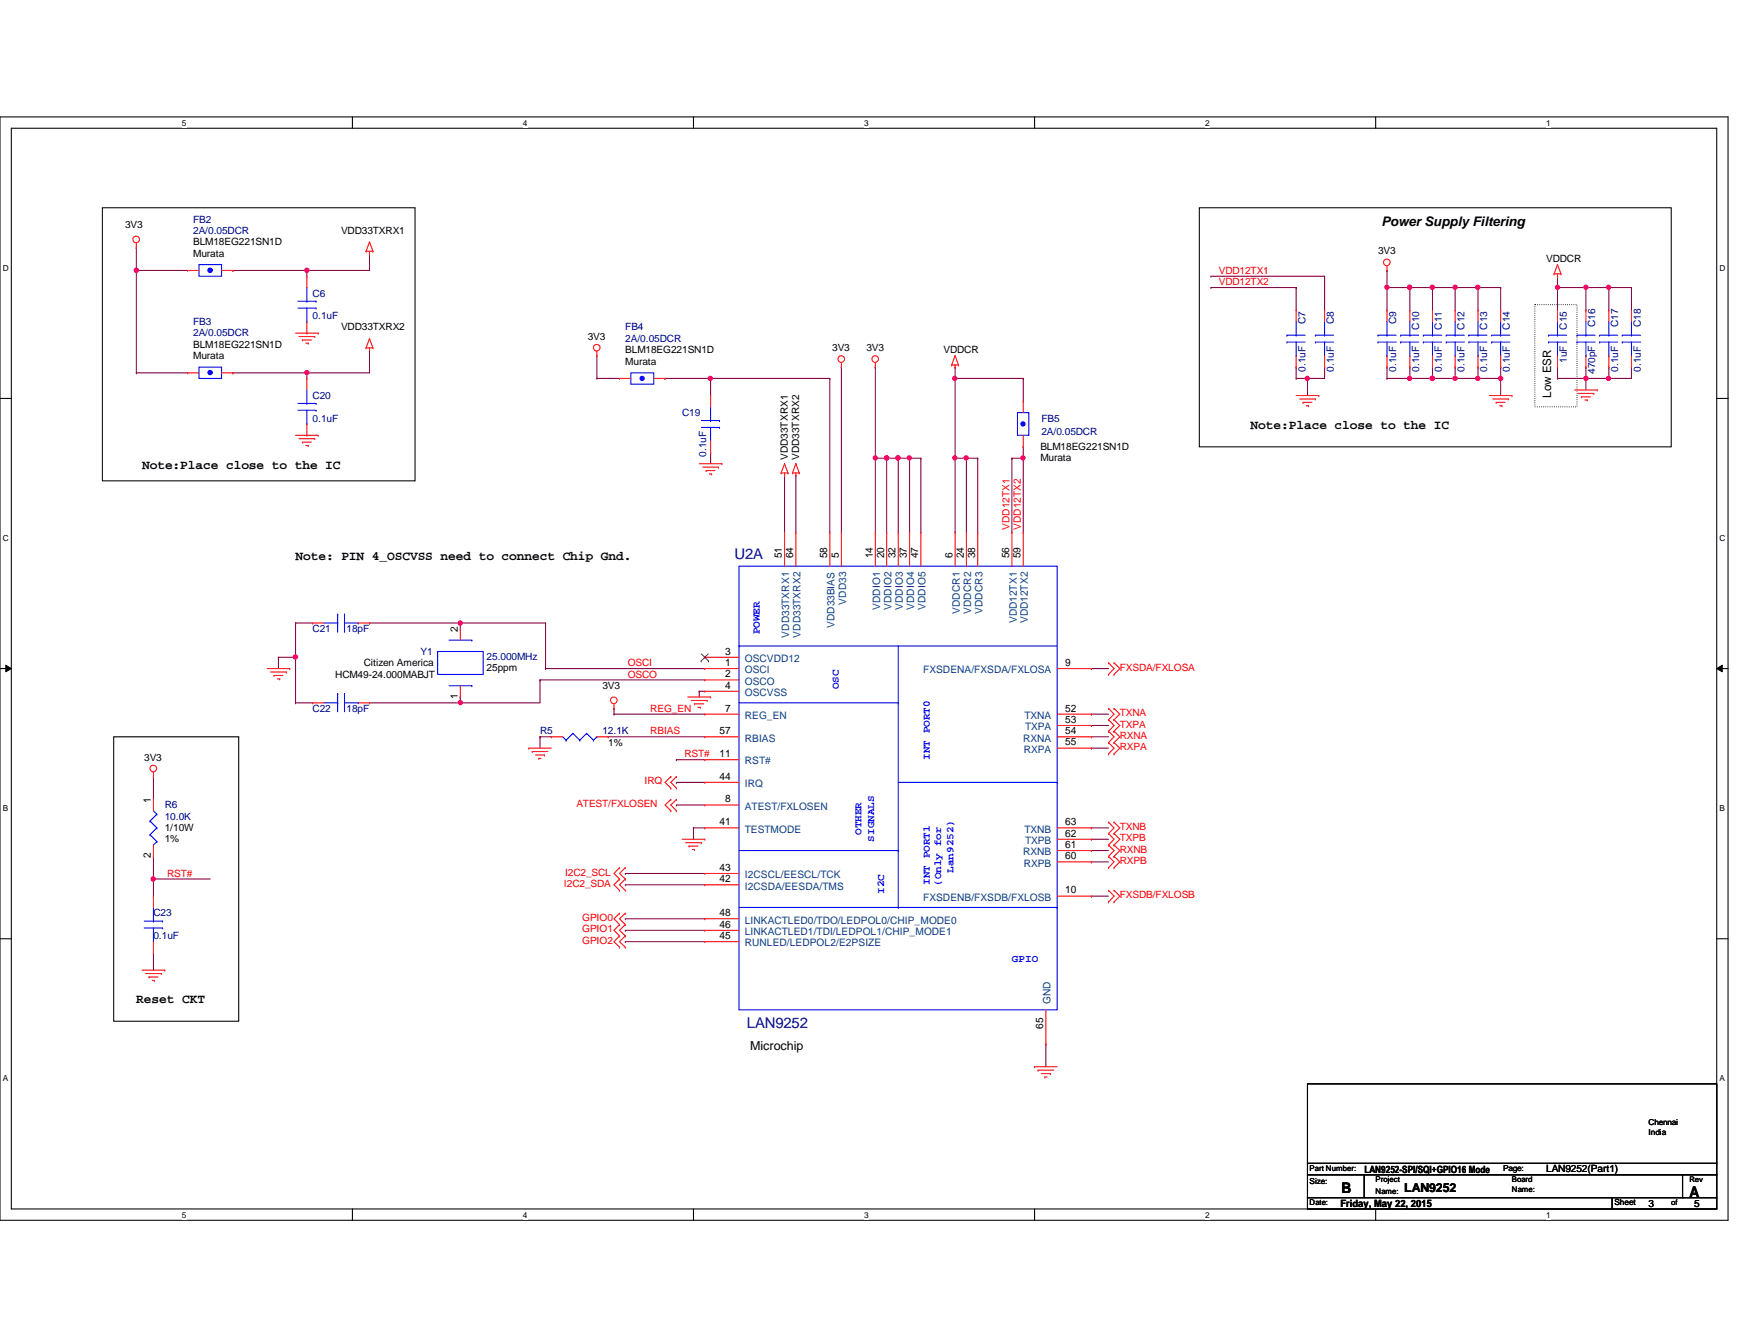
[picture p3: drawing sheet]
<svg xmlns="http://www.w3.org/2000/svg" width="279mm" height="216mm" viewBox="0 0 279 216" stroke-linecap="round" stroke-linejoin="round" font-family="sans-serif">
<defs><g id="words">
<g font-size="2.4" fill="#000080">
<text x="118.2" y="89.9">U2A</text>
<text x="120.1" y="165.3">LAN9252</text>
</g>
<g font-size="2.4">
<text x="215.8" y="191.8">B</text>
<text x="271.7" y="192.4">A</text>
</g>
<g font-size="2.1">
<text x="222.2" y="36.3">Power Supply Filtering</text>
<text x="201.2" y="69">Note:Place close to the IC</text>
<text x="22.9" y="75.4">Note:Place close to the IC</text>
<text x="47.5" y="90">Note: PIN 4_OSCVSS need to connect Chip Gnd.</text>
<text x="21.9" y="161.3">Reset CKT</text>
</g>
<g font-size="2">
<text x="120.7" y="168.7">Microchip</text>
<text x="225.8" y="191.6">LAN9252</text>
</g>
<text font-size="1.9" x="249.5" y="64" transform="rotate(-90 249.5 64)">Low ESR</text>
<text font-size="1.8" fill="#00f" x="122.2" y="102" transform="rotate(-90 122.2 102)">POWER</text>
<g font-size="1.7">
<text x="125.8" y="89.7" transform="rotate(-90 125.8 89.7)">51</text>
<text x="127.6" y="89.7" transform="rotate(-90 127.6 89.7)">64</text>
<text x="133.1" y="89.7" transform="rotate(-90 133.1 89.7)">58</text>
<text x="134.9" y="89.7" transform="rotate(-90 134.9 89.7)">5</text>
<text x="140.4" y="89.7" transform="rotate(-90 140.4 89.7)">14</text>
<text x="142.2" y="89.7" transform="rotate(-90 142.2 89.7)">20</text>
<text x="144.1" y="89.7" transform="rotate(-90 144.1 89.7)">32</text>
<text x="145.9" y="89.7" transform="rotate(-90 145.9 89.7)">37</text>
<text x="147.7" y="89.7" transform="rotate(-90 147.7 89.7)">47</text>
<text x="153.2" y="89.7" transform="rotate(-90 153.2 89.7)">6</text>
<text x="155" y="89.7" transform="rotate(-90 155 89.7)">24</text>
<text x="156.8" y="89.7" transform="rotate(-90 156.8 89.7)">38</text>
<text x="162.3" y="89.7" transform="rotate(-90 162.3 89.7)">56</text>
<text x="164.2" y="89.7" transform="rotate(-90 164.2 89.7)">59</text>
<text x="73.6" y="101.6" transform="rotate(-90 73.6 101.6)">2</text>
<text x="116.7" y="107.1">1</text>
<text x="116.7" y="105.2">3</text>
<text x="171.3" y="107.1">9</text>
<text x="73.6" y="112.4" transform="rotate(-90 73.6 112.4)">1</text>
<text x="116.7" y="108.9">2</text>
<text x="116.7" y="110.7">4</text>
<text x="115.7" y="118">57</text>
<text x="116.7" y="114.4">7</text>
<text x="171.3" y="114.4">52</text>
<text x="171.3" y="116.2">53</text>
<text x="171.3" y="118">54</text>
<text x="171.3" y="119.8">55</text>
<text x="115.7" y="121.7">11</text>
<text x="115.7" y="125.3">44</text>
<text x="24.3" y="129.1" transform="rotate(-90 24.3 129.1)">1</text>
<text x="116.7" y="129">8</text>
<text x="115.7" y="132.7">41</text>
<text x="171.3" y="136.3">61</text>
<text x="171.3" y="134.5">62</text>
<text x="171.3" y="132.7">63</text>
<text x="24.3" y="138" transform="rotate(-90 24.3 138)">2</text>
<text x="115.7" y="140">43</text>
<text x="115.7" y="141.8">42</text>
<text x="171.3" y="143.6">10</text>
<text x="171.3" y="138.1">60</text>
<text x="115.7" y="147.3">48</text>
<text x="115.7" y="149.1">46</text>
<text x="115.7" y="151">45</text>
<text x="167.8" y="165.4" transform="rotate(-90 167.8 165.4)">65</text>
</g>
<g font-size="1.7" fill="#004080">
<text x="134.2" y="101" transform="rotate(-90 134.2 101)">VDD33BIAS</text>
<text x="136.1" y="97.2" transform="rotate(-90 136.1 97.2)">VDD33</text>
<text x="141.6" y="98" transform="rotate(-90 141.6 98)">VDDIO1</text>
<text x="143.4" y="98" transform="rotate(-90 143.4 98)">VDDIO2</text>
<text x="145.2" y="98" transform="rotate(-90 145.2 98)">VDDIO3</text>
<text x="147.1" y="98" transform="rotate(-90 147.1 98)">VDDIO4</text>
<text x="148.9" y="98" transform="rotate(-90 148.9 98)">VDDIO5</text>
<text x="154.4" y="98.7" transform="rotate(-90 154.4 98.7)">VDDCR1</text>
<text x="156.2" y="98.7" transform="rotate(-90 156.2 98.7)">VDDCR2</text>
<text x="158" y="98.7" transform="rotate(-90 158 98.7)">VDDCR3</text>
<text x="163.5" y="100.2" transform="rotate(-90 163.5 100.2)">VDD12TX1</text>
<text x="165.4" y="100.2" transform="rotate(-90 165.4 100.2)">VDD12TX2</text>
<text x="119.8" y="106.4">OSCVDD12</text>
<text x="127" y="102.5" transform="rotate(-90 127 102.5)">VDD33TXRX1</text>
<text x="128.8" y="102.5" transform="rotate(-90 128.8 102.5)">VDD33TXRX2</text>
<text x="119.8" y="108.2">OSCI</text>
<text x="119.8" y="110.1">OSCO</text>
<text x="119.8" y="111.9">OSCVSS</text>
<text x="148.5" y="108.2">FXSDENA/FXSDA/FXLOSA</text>
<text x="119.8" y="119.2">RBIAS</text>
<text x="119.8" y="115.6">REG_EN</text>
<text x="164.6" y="119.2">RXNA</text>
<text x="164.8" y="115.6">TXNA</text>
<text x="164.9" y="117.4">TXPA</text>
<text x="119.8" y="122.9">RST#</text>
<text x="164.7" y="121">RXPA</text>
<text x="119.8" y="130.2">ATEST/FXLOSEN</text>
<text x="119.8" y="126.5">IRQ</text>
<text x="119.8" y="133.9">TESTMODE</text>
<text x="164.6" y="137.5">RXNB</text>
<text x="164.8" y="133.9">TXNB</text>
<text x="164.9" y="135.7">TXPB</text>
<text x="119.8" y="141.2">I2CSCL/EESCL/TCK</text>
<text x="119.8" y="143">I2CSDA/EESDA/TMS</text>
<text x="164.7" y="139.3">RXPB</text>
<text x="119.8" y="148.5">LINKACTLED0/TDO/LEDPOL0/CHIP_MODE0</text>
<text x="148.5" y="144.8">FXSDENB/FXSDB/FXLOSB</text>
<text x="119.8" y="150.3">LINKACTLED1/TDI/LEDPOL1/CHIP_MODE1</text>
<text x="119.8" y="152.1">RUNLED/LEDPOL2/E2PSIZE</text>
<text x="169" y="161.4" transform="rotate(-90 169 161.4)">GND</text>
</g>
<g font-size="1.7" fill="#00f">
<text x="134.9" y="110.8" transform="rotate(-90 134.9 110.8)">OSC</text>
<text x="149.6" y="122.1" transform="rotate(-90 149.6 122.1)">INT PORT0</text>
<text x="138.6" y="134.2" transform="rotate(-90 138.6 134.2)">OTHER</text>
<text x="140.6" y="135.3" transform="rotate(-90 140.6 135.3)">SIGNALS</text>
<text x="142.2" y="143.7" transform="rotate(-90 142.2 143.7)">I2C</text>
<text x="149.6" y="142.2" transform="rotate(-90 149.6 142.2)">INT PORT1</text>
<text x="151.4" y="142.4" transform="rotate(-90 151.4 142.4)">(Only for</text>
<text x="153.4" y="140.3" transform="rotate(-90 153.4 140.3)">Lan9252)</text>
<text x="162.8" y="154.6">GPIO</text>
</g>
<g font-size="1.6" fill="#000080">
<text x="31.1" y="35.8">FB2</text>
<text x="31.1" y="37.6">2A/0.05DCR</text>
<text x="50.3" y="47.7">C6</text>
<text x="31.1" y="52.2">FB3</text>
<text x="50.3" y="51.3">0.1uF</text>
<text x="100.6" y="53.1">FB4</text>
<text x="210" y="52.1" transform="rotate(-90 210 52.1)">C7</text>
<text x="214.5" y="52.1" transform="rotate(-90 214.5 52.1)">C8</text>
<text x="224.6" y="52.1" transform="rotate(-90 224.6 52.1)">C9</text>
<text x="228.3" y="53" transform="rotate(-90 228.3 53)">C10</text>
<text x="231.9" y="53" transform="rotate(-90 231.9 53)">C11</text>
<text x="235.5" y="53" transform="rotate(-90 235.5 53)">C12</text>
<text x="239.2" y="53" transform="rotate(-90 239.2 53)">C13</text>
<text x="242.9" y="53" transform="rotate(-90 242.9 53)">C14</text>
<text x="252" y="53" transform="rotate(-90 252 53)">C15</text>
<text x="256.6" y="52.6" transform="rotate(-90 256.6 52.6)">C16</text>
<text x="260.3" y="52.6" transform="rotate(-90 260.3 52.6)">C17</text>
<text x="263.9" y="52.6" transform="rotate(-90 263.9 52.6)">C18</text>
<text x="31.1" y="54.1">2A/0.05DCR</text>
<text x="100.6" y="55">2A/0.05DCR</text>
<text x="210" y="59.7" transform="rotate(-90 210 59.7)">0.1uF</text>
<text x="214.5" y="59.7" transform="rotate(-90 214.5 59.7)">0.1uF</text>
<text x="224.6" y="59.7" transform="rotate(-90 224.6 59.7)">0.1uF</text>
<text x="228.3" y="59.7" transform="rotate(-90 228.3 59.7)">0.1uF</text>
<text x="231.9" y="59.7" transform="rotate(-90 231.9 59.7)">0.1uF</text>
<text x="235.5" y="59.7" transform="rotate(-90 235.5 59.7)">0.1uF</text>
<text x="239.2" y="59.7" transform="rotate(-90 239.2 59.7)">0.1uF</text>
<text x="242.9" y="59.7" transform="rotate(-90 242.9 59.7)">0.1uF</text>
<text x="252" y="58.3" transform="rotate(-90 252 58.3)">1uF</text>
<text x="260.3" y="59.7" transform="rotate(-90 260.3 59.7)">0.1uF</text>
<text x="263.9" y="59.7" transform="rotate(-90 263.9 59.7)">0.1uF</text>
<text x="50.3" y="64.1">C20</text>
<text x="256.6" y="60.1" transform="rotate(-90 256.6 60.1)">470pF</text>
<text x="50.3" y="67.8">0.1uF</text>
<text x="109.7" y="66.8">C19</text>
<text x="167.5" y="67.8">FB5</text>
<text x="167.5" y="70">2A/0.05DCR</text>
<text x="113.6" y="73.4" transform="rotate(-90 113.6 73.4)">0.1uF</text>
<text x="50.3" y="101.6">C21</text>
<text x="55.8" y="101.6">18pF</text>
<text x="67.6" y="105.3">Y1</text>
<text x="78.3" y="106.2">25.000MHz</text>
<text x="50.3" y="114.4">C22</text>
<text x="55.8" y="114.4">18pF</text>
<text x="86.9" y="118.1">R5</text>
<text x="96.9" y="118.1">12.1K</text>
<text x="26.5" y="130">R6</text>
<text x="26.5" y="131.8">10.0K</text>
<text x="24.7" y="147.3">C23</text>
<text x="24.7" y="151">0.1uF</text>
</g>
<g font-size="1.6">
<text x="20.1" y="36.7">3V3</text>
<text x="31.1" y="39.4">BLM18EG221SN1D</text>
<text x="31.1" y="41.3">Murata</text>
<text x="54.9" y="37.6">VDD33TXRX1</text>
<text x="221.7" y="40.9">3V3</text>
<text x="248.7" y="42.2">VDDCR</text>
<text x="54.9" y="53.1">VDD33TXRX2</text>
<text x="31.1" y="55.9">BLM18EG221SN1D</text>
<text x="31.1" y="57.7">Murata</text>
<text x="94.5" y="54.6">3V3</text>
<text x="100.6" y="56.8">BLM18EG221SN1D</text>
<text x="100.6" y="58.6">Murata</text>
<text x="133.9" y="56.4">3V3</text>
<text x="139.4" y="56.4">3V3</text>
<text x="151.8" y="56.8">VDDCR</text>
<text x="126.7" y="74" transform="rotate(-90 126.7 74)">VDD33TXRX1</text>
<text x="128.6" y="74" transform="rotate(-90 128.6 74)">VDD33TXRX2</text>
<text x="167.3" y="72.3">BLM18EG221SN1D</text>
<text x="167.3" y="74.2">Murata</text>
<text x="58.5" y="107.1">Citizen America</text>
<text x="78.3" y="107.8">25ppm</text>
<text x="53.9" y="108.9">HCM49-24.000MABJT</text>
<text x="96.9" y="110.7">3V3</text>
<text x="97.8" y="119.9">1%</text>
<text x="23.2" y="122.3">3V3</text>
<text x="26.5" y="133.6">1/10W</text>
<text x="26.5" y="135.4">1%</text>
<text x="219.5" y="188.5">LAN9252-SPI/SQI+GPIO16 Mode</text>
<text x="248.7" y="188.5">LAN9252(Part1)</text>
<text x="215.6" y="194.1">Friday, May 22, 2015</text>
<text x="265.2" y="194">3</text>
<text x="272.5" y="194">5</text>
</g>
<g font-size="1.6" fill="#f00">
<text x="196" y="45.8">VDD12TX2</text>
<text x="196" y="44">VDD12TX1</text>
<text x="162.4" y="85.2" transform="rotate(-90 162.4 85.2)">VDD12TX1</text>
<text x="164.2" y="85.2" transform="rotate(-90 164.2 85.2)">VDD12TX2</text>
<text x="101" y="107.1">OSCI</text>
<text x="180.1" y="107.8">FXSDA/FXLOSA</text>
<text x="101" y="108.9">OSCO</text>
<text x="104.6" y="114.4">REG_EN</text>
<text x="104.6" y="118.1">RBIAS</text>
<text x="180.1" y="118.8">RXNA</text>
<text x="180.1" y="115.1">TXNA</text>
<text x="180.1" y="117">TXPA</text>
<text x="110.1" y="121.8">RST#</text>
<text x="180.1" y="120.6">RXPA</text>
<text x="92.7" y="129.8">ATEST/FXLOSEN</text>
<text x="103.7" y="126.1">IRQ</text>
<text x="180.1" y="133.4">TXNB</text>
<text x="180.1" y="135.3">TXPB</text>
<text x="180.1" y="137.1">RXNB</text>
<text x="26.9" y="140.9">RST#</text>
<text x="90.7" y="142.6">I2C2_SDA</text>
<text x="90.9" y="140.8">I2C2_SCL</text>
<text x="180.1" y="138.9">RXPB</text>
<text x="93.6" y="148">GPIO0</text>
<text x="93.6" y="149.9">GPIO1</text>
<text x="180.1" y="144.4">FXSDB/FXLOSB</text>
<text x="93.6" y="151.7">GPIO2</text>
</g>
<text font-size="1.4" x="259.7" y="193.8">Sheet</text>
<g font-size="1.3">
<text x="29.3" y="20.2">5</text>
<text x="84.1" y="20.2">4</text>
<text x="139" y="20.2">3</text>
<text x="193.8" y="20.2">2</text>
<text x="248.7" y="20.2">1</text>
<text x=".5" y="43.5">D</text>
<text x="276.6" y="43.5">D</text>
<text x=".5" y="87">C</text>
<text x="276.6" y="87">C</text>
<text x=".5" y="130.4">B</text>
<text x="276.6" y="130.4">B</text>
<text x=".5" y="173.8">A</text>
<text x="276.6" y="173.8">A</text>
<text x="265.2" y="180.9">Chennai</text>
<text x="265.2" y="182.5">India</text>
<text x="210.7" y="190.4">Size:</text>
<text x="210.7" y="188.2">Part Number:</text>
<text x="221.3" y="190">Project</text>
<text x="221.3" y="191.9">Name:</text>
<text x="241.8" y="188.2">Page:</text>
<text x="243.2" y="191.7">Name:</text>
<text x="243.2" y="190">Board</text>
<text x="29.3" y="195.7">5</text>
<text x="84.1" y="195.7">4</text>
<text x="139" y="195.7">3</text>
<text x="193.8" y="195.7">2</text>
<text x="210.7" y="193.7">Date:</text>
<text x="248.7" y="195.7">1</text>
</g>
<g font-size="1.2">
<text x="271.7" y="190">Rev</text>
<text x="268.8" y="193.7">of</text>
</g>
</g></defs>
<path d="M0 18.8h278v177.4h-278zM1.8 20.6h274.3v173.8h-274.3z" fill="none" stroke="#000" stroke-width=".17"/>
<g fill="#fff">
<path d="M29.3 19h.7v1.5h-.7z"/>
<path d="M29.3 194.6h.7v1.4h-.7z"/>
</g>
<path d="M56.7 18.8v1.8M56.7 194.4v1.8" fill="none" stroke="#000" stroke-width=".17"/>
<g fill="#fff">
<path d="M84.1 19h.7v1.5h-.7z"/>
<path d="M84.1 194.6h.7v1.4h-.7z"/>
</g>
<path d="M111.5 18.8v1.8M111.5 194.4v1.8" fill="none" stroke="#000" stroke-width=".17"/>
<g fill="#fff">
<path d="M139 19h.7v1.5h-.7z"/>
<path d="M139 194.6h.7v1.4h-.7z"/>
</g>
<path d="M166.4 18.8v1.8M166.4 194.4v1.8" fill="none" stroke="#000" stroke-width=".17"/>
<g fill="#fff">
<path d="M193.8 19h.8v1.5h-.8z"/>
<path d="M193.8 194.6h.8v1.4h-.8z"/>
</g>
<path d="M221.3 18.8v1.8M221.3 194.4v1.8" fill="none" stroke="#000" stroke-width=".17"/>
<g fill="#fff">
<path d="M248.7 19h.7v1.5h-.7z"/>
<path d="M248.7 194.6h.7v1.4h-.7z"/>
<path d="M.5 42.3h.9v1.5h-.9z"/>
<path d="M276.6 42.3h.9v1.5h-.9z"/>
<path d="M.5 85.8h.9v1.4h-.9z"/>
<path d="M276.6 85.8h.9v1.4h-.9z"/>
</g>
<path d="M0 64.1h1.8M276.1 64.1h1.9" fill="none" stroke="#000" stroke-width=".17"/>
<g fill="#fff">
<path d="M.5 129.2h.8v1.5h-.8z"/>
<path d="M276.6 129.2h.9v1.5h-.9z"/>
</g>
<path d="M0 107.5h1.8M276.1 107.5h1.9" fill="none" stroke="#000" stroke-width=".17"/>
<path d="M.9 106.9l.9 .6-.9 .5zM276.1 107.5l.9-.6v1.1z" fill="#000"/>
<path d="M.9 106.9l.9 .6-.9 .5zM276.1 107.5l.9-.6v1.1z" fill="none" stroke="#000" stroke-width=".16"/>
<g fill="#fff">
<path d="M.5 172.6h.8v1.5h-.8z"/>
<path d="M276.6 172.6h.9v1.5h-.9z"/>
</g>
<path d="M16.5 33.4h50.3v43.9h-50.3zM192.9 33.4h75.9v38.4h-75.9zM18.3 118.4h20.1v45.8h-20.1zM0 150.9h1.8M276.1 150.9h1.9" fill="none" stroke="#000" stroke-width=".17"/>
<path d="M246.9 49h6.8v16.4h-6.8z" fill="none" stroke="#000" stroke-width=".17" stroke-dasharray="0 .3"/>
<path d="M47.5 100.2h.1M47.5 113h.1M47.5 100.2h2.8M47.5 113h2.8M59.4 100.2h.1M59.4 113h.1M59.4 100.2h28.4M59.4 113h14.6M74 100.2h.1" fill="none" stroke="#800040" stroke-width=".17"/>
<circle cx="74" cy="100.2" r=".34" fill="#f0f"/>
<circle cx="74" cy="100.2" r=".34" fill="none" stroke="#f0f" stroke-width=".17"/>
<path d="M226.8 46.2h.1M226.8 46.2v3.7M86.9 109.3h.1M86.9 109.3v3.7M87.8 100.2h.1M87.8 100.2v7.3" fill="none" stroke="#800040" stroke-width=".17"/>
<circle cx="226.7" cy="46.2" r=".34" fill="#f0f"/>
<circle cx="226.7" cy="46.2" r=".34" fill="none" stroke="#f0f" stroke-width=".17"/>
<path d="M226.8 59h.1M226.8 59v1.8M250.5 60.8h.1M250.5 60.8h4.6" fill="none" stroke="#800040" stroke-width=".17"/>
<circle cx="255.1" cy="60.8" r=".34" fill="#f0f"/>
<circle cx="255.1" cy="60.8" r=".34" fill="none" stroke="#f0f" stroke-width=".17"/>
<path d="M255.1 59h.1M255.1 59v1.8M258.8 59h.1M258.8 46.2h.1M258.8 46.2v3.7M258.8 59v1.8" fill="none" stroke="#800040" stroke-width=".17"/>
<circle cx="258.7" cy="46.2" r=".34" fill="#f0f"/>
<circle cx="258.7" cy="46.2" r=".34" fill="none" stroke="#f0f" stroke-width=".17"/>
<path d="M250.5 59h.1M250.5 46.2h.1M250.5 46.2v3.7M250.5 59v1.8M255.1 46.2h.1M255.1 46.2v3.7M241.4 60.8h.1M241.4 60.8v2.8M255.1 60.8h.1M255.1 60.8h3.7M255.1 60.8v1.9" fill="none" stroke="#800040" stroke-width=".17"/>
<circle cx="255.1" cy="46.2" r=".34" fill="#f0f"/>
<circle cx="255.1" cy="46.2" r=".34" fill="none" stroke="#f0f" stroke-width=".17"/>
<path d="M230.4 46.2h.1M230.4 59h.1M230.4 46.2v3.7M230.4 59v1.8" fill="none" stroke="#800040" stroke-width=".17"/>
<circle cx="230.4" cy="60.8" r=".36" fill="#f0f"/>
<circle cx="230.4" cy="60.8" r=".36" fill="none" stroke="#f0f" stroke-width=".17"/>
<path d="M223.1 46.2h.1M223.1 46.2v3.7" fill="none" stroke="#800040" stroke-width=".17"/>
<circle cx="223.1" cy="46.2" r=".34" fill="#f0f"/>
<circle cx="223.1" cy="46.2" r=".34" fill="none" stroke="#f0f" stroke-width=".17"/>
<path d="M234.1 46.2h.1M234.1 46.2v3.7" fill="none" stroke="#800040" stroke-width=".17"/>
<circle cx="234.1" cy="46.2" r=".34" fill="#f0f"/>
<circle cx="234.1" cy="46.2" r=".34" fill="none" stroke="#f0f" stroke-width=".17"/>
<path d="M223.1 59h.1M223.1 59v1.8M234.1 59h.1M234.1 59v1.8h-3.7M230.4 60.8h.1" fill="none" stroke="#800040" stroke-width=".17"/>
<circle cx="230.4" cy="60.8" r=".36" fill="#f0f"/>
<circle cx="230.4" cy="60.8" r=".36" fill="none" stroke="#f0f" stroke-width=".17"/>
<path d="M237.7 59h.1M237.7 59v1.8h-3.6M234.1 60.8h.1" fill="none" stroke="#800040" stroke-width=".17"/>
<circle cx="234.1" cy="60.8" r=".34" fill="#f0f"/>
<circle cx="234.1" cy="60.8" r=".34" fill="none" stroke="#f0f" stroke-width=".17"/>
<g fill="none" stroke="#800040" stroke-width=".17">
<path d="M135.3 59h.1M135.3 59v26.6M262.4 59h.1M262.4 46.2h.1M262.4 46.2v3.7M262.4 59v1.8M126.2 76.4h.1M126.2 76.4v9.2M140.8 73.7h.1M140.8 73.7v11.9M223.1 60.8h.1M223.1 60.8h3.7"/>
<path d="M97.8 118.4h.1M97.8 118.4h15.6M98.8 114.8h.1M98.8 114.8h14.6M112.5 111.1h.1M112.5 111.1h.9M112.5 111.1v1M175.6 107.5h.1M175.6 118.4h.1M175.6 114.8h.1M175.6 116.6h.1M175.6 107.5h2.7"/>
<path d="M175.6 114.8h2.7M175.6 118.4h2.7M175.6 116.6h2.7M108.8 122.1h.1M108.8 125.8h.1M108.8 129.4h.1M108.8 122.1h4.6M108.8 125.8h4.6M108.8 129.4h4.6M111.5 133.1h.1M111.5 133.1h1.9M175.6 120.3h.1"/>
<path d="M175.6 120.3h2.7"/>
</g>
<circle cx="140.8" cy="73.6" r=".34" fill="#f0f"/>
<circle cx="140.8" cy="73.6" r=".34" fill="none" stroke="#f0f" stroke-width=".17"/>
<path d="M140.8 73.7h.1M140.8 73.7h1.8M144.5 73.7h.1M144.5 73.7v11.9M146.3 73.7h.1M146.3 73.7v11.9" fill="none" stroke="#800040" stroke-width=".17"/>
<circle cx="144.4" cy="73.6" r=".34" fill="#f0f"/>
<circle cx="144.4" cy="73.6" r=".34" fill="none" stroke="#f0f" stroke-width=".17"/>
<path d="M144.5 73.7h.1M144.5 73.7h1.8" fill="none" stroke="#800040" stroke-width=".17"/>
<circle cx="146.3" cy="73.6" r=".34" fill="#f0f"/>
<circle cx="146.3" cy="73.6" r=".34" fill="none" stroke="#f0f" stroke-width=".17"/>
<circle cx="144.4" cy="73.6" r=".34" fill="#f0f"/>
<circle cx="144.4" cy="73.6" r=".34" fill="none" stroke="#f0f" stroke-width=".17"/>
<path d="M142.6 73.7h.1M142.6 73.7v11.9" fill="none" stroke="#800040" stroke-width=".17"/>
<circle cx="142.6" cy="73.6" r=".34" fill="#f0f"/>
<circle cx="142.6" cy="73.6" r=".34" fill="none" stroke="#f0f" stroke-width=".17"/>
<path d="M142.6 73.7h.1M142.6 73.7h1.9" fill="none" stroke="#800040" stroke-width=".17"/>
<circle cx="142.6" cy="73.6" r=".34" fill="#f0f"/>
<circle cx="142.6" cy="73.6" r=".34" fill="none" stroke="#f0f" stroke-width=".17"/>
<path d="M153.6 73.7h.1M153.6 73.7v11.9" fill="none" stroke="#800040" stroke-width=".17"/>
<circle cx="153.6" cy="73.6" r=".34" fill="#f0f"/>
<circle cx="153.6" cy="73.6" r=".34" fill="none" stroke="#f0f" stroke-width=".17"/>
<path d="M153.6 60.8h.1M153.6 60.8v12.9M155.4 73.7h.1M155.4 73.7h1.9M157.3 73.7h.1M157.3 73.7v11.9" fill="none" stroke="#800040" stroke-width=".17"/>
<circle cx="153.6" cy="60.8" r=".34" fill="#f0f"/>
<circle cx="153.6" cy="60.8" r=".34" fill="none" stroke="#f0f" stroke-width=".17"/>
<path d="M155.4 73.7h.1M155.4 73.7v11.9" fill="none" stroke="#800040" stroke-width=".17"/>
<circle cx="155.4" cy="73.6" r=".34" fill="#f0f"/>
<circle cx="155.4" cy="73.6" r=".34" fill="none" stroke="#f0f" stroke-width=".17"/>
<path d="M146.3 73.7h.1M146.3 73.7h1.8M148.1 73.7h.1M148.1 73.7v11.9M153.6 73.7h.1M153.6 73.7h1.8M162.8 73.7h.1M162.8 73.7v11.9M164.6 73.7h.1M164.6 73.7v11.9" fill="none" stroke="#800040" stroke-width=".17"/>
<circle cx="164.5" cy="73.6" r=".34" fill="#f0f"/>
<circle cx="164.5" cy="73.6" r=".34" fill="none" stroke="#f0f" stroke-width=".17"/>
<g fill="none" stroke="#800040" stroke-width=".17">
<path d="M114.3 60.8h.1M114.3 60.8h19.2M128 76.4h.1M128 76.4v9.2M175.6 133.1h.1M175.6 134.9h.1M175.6 136.7h.1M175.6 138.6h.1M175.6 133.1h2.7M175.6 134.9h2.7M175.6 136.7h2.7M175.6 138.6h2.7"/>
<path d="M175.6 144.1h.1M175.6 144.1h2.7"/>
</g>
<circle cx="114.3" cy="60.8" r=".34" fill="#f0f"/>
<circle cx="114.3" cy="60.8" r=".34" fill="none" stroke="#f0f" stroke-width=".17"/>
<g fill="none" stroke="#800040" stroke-width=".17">
<path d="M140.8 59h.1M140.8 59v14.7M133.5 60.8h.1M133.5 60.8v24.8M162.8 73.7h.1M162.8 73.7h1.8M74 100.2h.1M74 112.1h.1M74 113h.1M74 100.2v.9M74 112.1v.9M74 113h12.9"/>
<path d="M100.6 147.7h.1M100.6 149.6h.1M100.6 151.4h.1M100.6 140.4h.1M100.6 142.2h.1M100.6 147.7h12.8M100.6 149.6h12.8M100.6 151.4h12.8M100.6 140.4h12.8M100.6 142.2h12.8M168.2 167.9h.1M168.2 167.9v3.6"/>
</g>
<circle cx="74" cy="112.9" r=".34" fill="#f0f"/>
<circle cx="74" cy="112.9" r=".34" fill="none" stroke="#f0f" stroke-width=".17"/>
<path d="M49.4 43.5h.1M49.4 43.5h10" fill="none" stroke="#800040" stroke-width=".17"/>
<circle cx="49.3" cy="43.4" r=".35" fill="#f0f"/>
<circle cx="49.3" cy="43.4" r=".35" fill="none" stroke="#f0f" stroke-width=".17"/>
<path d="M49.4 43.5h.1M49.4 59.9h.1M49.4 43.5v.9M49.4 59.9v.9M49.4 59.9h10" fill="none" stroke="#800040" stroke-width=".17"/>
<circle cx="49.4" cy="59.9" r=".34" fill="#f0f"/>
<circle cx="49.4" cy="59.9" r=".34" fill="none" stroke="#f0f" stroke-width=".17"/>
<path d="M21.9 43.5h.1M21.9 59.9h.1M21.9 43.5h8.3M21.9 59.9h8.3M21.9 43.5v16.4" fill="none" stroke="#800040" stroke-width=".17"/>
<circle cx="21.9" cy="43.4" r=".35" fill="#f0f"/>
<circle cx="21.9" cy="43.4" r=".35" fill="none" stroke="#f0f" stroke-width=".17"/>
<g fill="none" stroke="#800040" stroke-width=".17">
<path d="M21.9 39.8h.1M21.9 39.8v3.7M37.5 43.5h.1M37.5 59.9h.1M37.5 43.5h11.9M37.5 59.9h11.9M59.4 40.7h.1M59.4 56.3h.1M59.4 40.7v2.8M59.4 56.3v3.6M153.6 59h.1M153.6 59v1.8"/>
<path d="M194.8 46.2h.1M194.8 44.4h.1M194.8 46.2h13.7M194.8 44.4h18.3M208.5 59h.1M208.5 59v1.8M153.6 60.8h.1M153.6 60.8h11M210.3 60.8h.1M210.3 60.8v2.8M47.5 105.7h.1M47.5 105.7v7.3"/>
</g>
<circle cx="47.5" cy="105.6" r=".36" fill="#f0f"/>
<circle cx="47.5" cy="105.6" r=".36" fill="none" stroke="#f0f" stroke-width=".17"/>
<g fill="none" stroke="#800040" stroke-width=".17">
<path d="M96 57.2h.1M96 57.2v3.6M96 60.8h.1M96 60.8h3.7M107 60.8h.1M107 60.8h7.3M114.3 72.7h.1M114.3 60.8h.1M114.3 60.8v2.8M114.3 72.7v1.8M208.5 60.8h.1M208.5 60.8h1.8"/>
<path d="M86.9 109.3h.1M86.9 109.3h26.5M87.8 107.5h.1M87.8 107.5h25.6"/>
</g>
<circle cx="210.3" cy="60.8" r=".34" fill="#f0f"/>
<circle cx="210.3" cy="60.8" r=".34" fill="none" stroke="#f0f" stroke-width=".17"/>
<g fill="none" stroke="#800040" stroke-width=".17">
<path d="M208.5 46.2h.1M208.5 46.2v3.7M213.1 59h.1M213.1 44.4h.1M213.1 44.4v5.5M213.1 59v1.8M223.1 46.2h.1M223.1 46.2h3.7M230.4 46.2h.1M230.4 46.2h3.7M164.6 71.8h.1M164.6 60.8h.1"/>
<path d="M164.6 60.8v3.7M164.6 71.8v1.9M44.8 105.7h.1M44.8 105.7v1.8M47.5 100.2h.1M47.5 100.2v5.5h-2.7M86.9 118.4h.1M86.9 118.4h1.8M86.9 118.4v1.9M98.8 113.9h.1M98.8 113.9v.9M111.5 133.1h.1"/>
<path d="M111.5 133.1v1.8"/>
</g>
<circle cx="230.4" cy="46.2" r=".36" fill="#f0f"/>
<circle cx="230.4" cy="46.2" r=".36" fill="none" stroke="#f0f" stroke-width=".17"/>
<path d="M234.1 46.2h.1M234.1 46.2h3.6M250.5 46.2h.1M250.5 46.2h11.9M255.1 46.2h.1M258.8 46.2h.1" fill="none" stroke="#800040" stroke-width=".17"/>
<circle cx="250.5" cy="46.2" r=".34" fill="#f0f"/>
<circle cx="250.5" cy="46.2" r=".34" fill="none" stroke="#f0f" stroke-width=".17"/>
<path d="M258.8 60.8h.1M258.8 60.8h3.6" fill="none" stroke="#800040" stroke-width=".17"/>
<circle cx="258.7" cy="60.8" r=".34" fill="#f0f"/>
<circle cx="258.7" cy="60.8" r=".34" fill="none" stroke="#f0f" stroke-width=".17"/>
<path d="M237.7 46.2h.1M237.7 46.2v3.7" fill="none" stroke="#800040" stroke-width=".17"/>
<circle cx="237.7" cy="46.2" r=".34" fill="#f0f"/>
<circle cx="237.7" cy="46.2" r=".34" fill="none" stroke="#f0f" stroke-width=".17"/>
<path d="M237.7 60.8h.1M237.7 60.8h3.7" fill="none" stroke="#800040" stroke-width=".17"/>
<circle cx="241.4" cy="60.8" r=".34" fill="#f0f"/>
<circle cx="241.4" cy="60.8" r=".34" fill="none" stroke="#f0f" stroke-width=".17"/>
<circle cx="237.7" cy="60.8" r=".34" fill="#f0f"/>
<circle cx="237.7" cy="60.8" r=".34" fill="none" stroke="#f0f" stroke-width=".17"/>
<path d="M237.7 46.2h.1M237.7 46.2h3.7M241.4 59h.1M241.4 46.2h.1M241.4 46.2v3.7M241.4 59v1.8M250.5 44.4h.1M250.5 44.4v1.8M226.8 60.8h.1M226.8 60.8h3.6" fill="none" stroke="#800040" stroke-width=".17"/>
<circle cx="226.7" cy="60.8" r=".34" fill="#f0f"/>
<circle cx="226.7" cy="60.8" r=".34" fill="none" stroke="#f0f" stroke-width=".17"/>
<path d="M226.8 46.2h.1M226.8 46.2h3.6" fill="none" stroke="#800040" stroke-width=".17"/>
<circle cx="226.7" cy="46.2" r=".34" fill="#f0f"/>
<circle cx="226.7" cy="46.2" r=".34" fill="none" stroke="#f0f" stroke-width=".17"/>
<path d="M223.1 43.5h.1M223.1 43.5v2.7M24.7 124.8h.1M24.7 124.8v3.7M24.7 141.3h.1M24.7 141.3v2.8M24.7 141.3h9.1" fill="none" stroke="#800040" stroke-width=".17"/>
<circle cx="24.7" cy="141.3" r=".36" fill="#f0f"/>
<circle cx="24.7" cy="141.3" r=".36" fill="none" stroke="#f0f" stroke-width=".17"/>
<path d="M210.3 60.8h.1M210.3 60.8h2.8M24.7 137.7h.1M24.7 137.7v3.6M24.7 153.2h.1M24.7 153.2v2.8" fill="none" stroke="#800040" stroke-width=".17"/>
<g fill="none" stroke="#f00" stroke-width=".17">
<path d="M21.9 39.8h.1M21.9 39.1v.7M59.4 38.9h.1M59.4 38.9l-.5 1.5M59.4 38.9l.6 1.5M47.5 53.6h3.7M48.1 54.1h2.5M48.6 54.7h.1M48.6 54.7h1.5M49.2 55.2h.4M49.6 55.2h.1M50.6 54.1h.1"/>
<path d="M51.2 53.6h.1M58.9 40.4h.1M58.9 55.9h.1M58.9 40.4h1.1M58.9 55.9h1.1M59.4 40.7h.1M59.4 56.3h.1M59.4 54.4h.1M59.4 40.4v.3M59.4 55.9v.4M59.4 54.4l-.5 1.5M59.4 54.4l.6 1.5"/>
<path d="M60 40.4h.1M60 55.9h.1M96 57.2h.1M96 56.5v.7M135.3 59h.1M135.3 58.3v.7M140.8 59h.1M140.8 58.3v.7M153.1 58.7h.1M153.1 58.7h1.1M153.6 59h.1M153.6 57.2h.1"/>
<path d="M153.6 58.7v.3M153.6 57.2l-.5 1.5M153.6 57.2l.6 1.5M154.2 58.7h.1M208.5 49.9h.1M208.5 59h.1M208.5 49.9v1.8M208.5 57.2v1.8M213.1 49.9h.1M213.1 59h.1M213.1 49.9v1.8M213.1 57.2v1.8"/>
<path d="M223.1 43.5h.1M223.1 49.9h.1M223.1 59h.1M223.1 42.8v.7M223.1 49.9v1.8M223.1 57.2v1.8M230.4 49.9h.1M230.4 59h.1M230.4 49.9v1.8M230.4 57.2v1.8M241.4 49.9h.1M241.4 59h.1"/>
<path d="M241.4 49.9v1.8M241.4 57.2v1.8M250 44h.1M250 44h1.1M250.5 44.4h.1M250.5 42.5h.1M250.5 44v.4M250.5 42.5l-.5 1.5M250.5 42.5l.6 1.5M251.1 44h.1M258.8 49.9h.1M258.8 59h.1"/>
<path d="M258.8 49.9v1.8M258.8 57.2v1.8M47.5 70h3.7M48.1 70.5h2.5M48.6 71.1h.1M48.6 71.1h1.5M49.2 71.6h.4M49.6 71.6h.1M50.6 70.5h.1M51.2 70h.1M112.5 74.5h3.6M113 75.1h2.6"/>
<path d="M113.6 75.6h.1M113.6 75.6h1.4M114.1 76.2h.4M114.3 63.6h.1M114.3 72.7h.1M114.3 63.6v1.8M114.3 70.9v1.8M114.5 76.2h.1M115.6 75.1h.1M116.1 74.5h.1M125.6 76h.1M125.6 76h1.1"/>
<path d="M126.2 76.4h.1M126.2 74.5h.1M126.2 76v.4M126.2 74.5l-.6 1.5M126.2 74.5l.5 1.5M126.7 76h.1M127.5 76h.1M127.5 76h1.1M128 76.4h.1M128 74.5h.1M128 76v.4M128 74.5l-.5 1.5"/>
<path d="M128 74.5l.6 1.5M128.6 76h.1M208.5 63.6h3.6M209 64.1h2.6M209.6 64.7h.1M209.6 64.7h1.4M210.1 65.2h.4M210.5 65.2h.1M211.6 64.1h.1M212.1 63.6h.1M239.6 63.6h3.6M240.1 64.1h2.6"/>
<path d="M240.7 64.7h.1M240.7 64.7h1.4M241.2 65.2h.4M241.6 65.2h.1M242.7 64.1h.1M243.2 63.6h.1M253.3 62.7h3.6M253.8 63.2h2.6M254.4 63.8h.1M254.4 63.8h1.4M254.9 64.3h.4M255.3 64.3h.1"/>
<path d="M256.4 63.2h.1M256.9 62.7h.1M43 107.5h3.6M43.5 108h2.6M44.1 108.6h.1M44.1 108.6h1.4M44.6 109.1h.4M45 109.1h.1M46.1 108h.1M46.6 107.5h.1M50.3 100.2h.1M50.3 113h.1"/>
<path d="M50.3 100.2h1.8M50.3 113h1.8M57.6 100.2h1.8M57.6 113h1.8M59.4 100.2h.1M59.4 113h.1M98.8 113.9h.1M98.8 113.2v.7M110.6 112.1h3.7M111.2 112.6h2.5M111.7 113.2h.1M111.7 113.2h1.5"/>
<path d="M112.3 113.7h.3M112.6 113.7h.1M113.7 112.6h.1M114.3 112.1h.1M178.3 108.4h.1M178.3 106.6h.1M178.3 119.4h.1M178.3 117.6h.1M178.3 115.7h.1M178.3 113.9h.1M178.3 106.6l.9 .9-.9 .9M178.3 119.4l.9 .9-.9 .9"/>
<path d="M178.3 117.6l.9 .8-.9 1M178.3 113.9l.9 .9-.9 .9M178.3 115.7l.9 .9-.9 1M179.2 108.4h.1M179.2 106.6h.1M179.2 119.4h.1M179.2 117.6h.1M179.2 115.7h.1M179.2 113.9h.1M179.2 106.6l.9 .9-.9 .9M179.2 119.4l.9 .9-.9 .9M179.2 117.6l.9 .8-.9 1"/>
<path d="M179.2 113.9l.9 .9-.9 .9M179.2 115.7l.9 .9-.9 1M24.7 124.8h.1M24.7 128.5h.1M24.7 137.7h.1M24.7 124.1v.7M24.7 128.5v1.8M24.7 135.8v1.9M85 120.3h.1M85 120.3h3.7M85.6 120.8h.1M85.6 120.8h2.5"/>
<path d="M86.1 121.4h1.5M86.7 121.9h.1M86.7 121.9h.3M87.6 121.4h.1M99.7 139.5h.1M99.7 139.5l-.9 .9 .9 .9M100.6 139.5h.1M100.6 139.5l-.9 .9 .9 .9M107.9 124.8h.1M107.9 126.7h.1M107.9 128.5h.1M107.9 130.3h.1"/>
<path d="M107.9 124.8l-.9 1 .9 .9M107.9 128.5l-.9 .9 .9 .9M108.8 124.8h.1M108.8 126.7h.1M108.8 128.5h.1M108.8 130.3h.1M108.8 124.8l-.9 1 .9 .9M108.8 128.5l-.9 .9 .9 .9M109.7 134.9h3.7M110.3 135.5h2.5M110.8 136h.1M110.8 136h1.5"/>
<path d="M111.4 136.6h.3M111.7 136.6h.1M112.8 135.5h.1M113.4 134.9h.1M178.3 121.2h.1M178.3 134h.1M178.3 132.2h.1M178.3 135.8h.1M178.3 137.7h.1M178.3 139.5h.1M178.3 132.2l.9 .9-.9 .9M178.3 134l.9 .9-.9 .9"/>
<path d="M178.3 135.8l.9 .9-.9 1M178.3 137.7l.9 .9-.9 .9M179.2 121.2h.1M179.2 134h.1M179.2 132.2h.1M179.2 135.8h.1M179.2 137.7h.1M179.2 139.5h.1M179.2 132.2l.9 .9-.9 .9M179.2 134l.9 .9-.9 .9M179.2 135.8l.9 .9-.9 1M179.2 137.7l.9 .9-.9 .9"/>
<path d="M22.9 156h3.6M23.4 156.5h2.6M24 157.1h.1M24 157.1h1.4M24.5 157.6h.3M24.8 157.6h.1M26 156.5h.1M26.5 156h.1M99.7 146.8h.1M99.7 148.6h.1M99.7 150.5h.1M99.7 152.3h.1"/>
<path d="M99.7 141.3h.1M99.7 143.1h.1M99.7 146.8l-.9 .9 .9 .9M99.7 148.6l-.9 1 .9 .9M99.7 150.5l-.9 .9 .9 .9M99.7 141.3l-.9 .9 .9 .9M100.6 146.8h.1M100.6 148.6h.1M100.6 150.5h.1M100.6 152.3h.1M100.6 141.3h.1M100.6 143.1h.1"/>
<path d="M100.6 146.8l-.9 .9 .9 .9M100.6 148.6l-.9 1 .9 .9M100.6 150.5l-.9 .9 .9 .9M100.6 141.3l-.9 .9 .9 .9M178.3 145h.1M178.3 143.1h.1M178.3 143.1l.9 1-.9 .9M179.2 145h.1M179.2 143.1h.1M179.2 143.1l.9 1-.9 .9M166.4 171.5h.1M166.4 171.5h3.7"/>
<path d="M167 172h.1M167 172h2.5M167.5 172.6h1.5M168.1 173.1h.1M168.1 173.1h.3M169 172.6h.1"/>
<circle cx="21.9" cy="38.5" r=".54"/>
<circle cx="96" cy="55.9" r=".54"/>
<circle cx="135.3" cy="57.7" r=".54"/>
<circle cx="140.8" cy="57.7" r=".54"/>
<circle cx="223.1" cy="42.2" r=".54"/>
<circle cx="98.7" cy="112.6" r=".54"/>
<circle cx="24.7" cy="123.5" r=".54"/>
</g>
<path d="M210.3 174.2h65.8v12.8h-65.8zM210.3 192.5h49v1.9h-49zM210.3 188.8h9.2v3.7h-9.2zM210.3 187h65.8v1.8h-65.8zM219.5 188.8h51.1v3.7h-51.1zM259.3 192.5h16.8v1.9h-16.8zM270.6 188.8h5.5v3.7h-5.5z" fill="none" stroke="#000" stroke-width=".17"/>
<g fill="none" stroke="#00f" stroke-width=".17">
<path d="M32 42.5h3.6v1.9h-3.6zM207 53.9h.1M207 55h.1M207 53.9h2.9M207 55h2.9M208.5 57.2h.1M208.5 53.9h.1M208.5 51.7v2.2M208.5 55v2.2M211.6 53.9h.1M211.6 55h.1M211.6 53.9h2.9"/>
<path d="M211.6 55h2.9M213.1 57.2h.1M213.1 53.9h.1M213.1 51.7v2.2M213.1 55v2.2M221.7 53.9h.1M221.7 55h.1M221.7 53.9h2.9M221.7 55h2.9M223.1 57.2h.1M223.1 53.9h.1M223.1 51.7v2.2"/>
<path d="M223.1 55v2.2M228.9 53.9h.1M228.9 55h.1M228.9 53.9h3M228.9 55h3M230.4 57.2h.1M230.4 53.9h.1M230.4 51.7v2.2M230.4 55v2.2M239.9 53.9h.1M239.9 55h.1M239.9 53.9h3"/>
<path d="M239.9 55h3M241.4 57.2h.1M241.4 53.9h.1M241.4 51.7v2.2M241.4 55v2.2M257.3 53.9h.1M257.3 55h.1M257.3 53.9h2.9M257.3 55h2.9M258.8 57.2h.1M258.8 53.9h.1M258.8 51.7v2.2"/>
<path d="M258.8 55v2.2M112.8 67.6h2.9M112.8 68.7h2.9M114.3 70.9h.1M114.3 67.6h.1M114.3 65.4v2.2M114.3 68.7v2.2M115.7 67.6h.1M115.7 68.7h.1M54.3 98.7h.1M54.3 98.7v2.9M55.4 98.7h.1"/>
<path d="M55.4 98.7v2.9M52.1 100.2h2.2M52.1 113h2.2M54.3 100.2h.1M54.3 111.5h.1M54.3 113h.1M54.3 111.5v2.9M55.4 111.5h.1M55.4 100.2h2.2M55.4 111.5v2.9M55.4 113h2.2M57.6 100.2h.1"/>
<path d="M57.6 113h.1M24.1 132h.1M24.1 134.2h.1M24.1 132l1.1 1.1M24.1 134.2l1.1 1.1M24.7 135.8h.1M24.7 130.3l.5 .6M25.2 130.9h.1M25.2 133.1h.1M25.2 135.3h.1M25.2 130.9l-1.1 1.1M25.2 133.1l-1.1 1.1"/>
<path d="M25.2 135.3l-.5 .5"/>
</g>
<circle cx="33.8" cy="43.4" r=".37" fill="#00f"/>
<g fill="none" stroke="#00f" stroke-width=".17">
<path d="M101.5 59.9h3.7v1.9h-3.7z"/>
<circle cx="33.8" cy="43.4" r=".37"/>
</g>
<path d="M30.2 43.5h.1M30.2 43.5h1.8M35.6 43.5h1.9M37.5 43.5h.1" fill="none" stroke="#f00" stroke-width=".17"/>
<circle cx="103.3" cy="60.8" r=".34" fill="#00f"/>
<g fill="none" stroke="#00f" stroke-width=".17">
<path d="M225.3 53.9h.1M225.3 55h.1M225.3 53.9h2.9M225.3 55h2.9M226.8 57.2h.1M226.8 53.9h.1M226.8 51.7v2.2M226.8 55v2.2M232.6 53.9h.1M232.6 55h.1M232.6 53.9h2.9M232.6 55h2.9"/>
<path d="M234.1 57.2h.1M234.1 53.9h.1M234.1 51.7v2.2M234.1 55v2.2M253.7 53.9h.1M253.7 55h.1M253.7 53.9h2.9M253.7 55h2.9M255.1 57.2h.1M255.1 53.9h.1M255.1 51.7v2.2M255.1 55v2.2"/>
<path d="M260.9 53.9h.1M260.9 55h.1M260.9 53.9h3M260.9 55h3M262.4 57.2h.1M262.4 53.9h.1M262.4 51.7v2.2M262.4 55v2.2M47.9 64.9h2.9M47.9 66h2.9M49.4 68.2h.1M49.4 64.9h.1"/>
<path d="M49.4 62.7v2.2M49.4 66v2.2M50.8 64.9h.1M50.8 66h.1M163.7 66.3h1.8v3.7h-1.8zM118.9 91h51.2v71.3h-51.2zM70.4 104.7h7.3v3.7h-7.3zM72.2 110.2h3.7M72.2 102.9h3.7M75.9 110.2h.1M75.9 102.9h.1M90.5 118.4l.6 .6"/>
<path d="M91.1 119h.1M92.2 117.9h.1M92.2 117.9l-1.1 1.1M92.2 117.9l1.1 1.1M93.3 119h.1M94.4 117.9h.1M94.4 117.9l-1.1 1.1M94.4 117.9l1.1 1.1M95.5 119h.1M96 118.4h.1M96 118.4l-.5 .6M118.9 103.8h.1"/>
<path d="M118.9 113h25.6M118.9 103.8h51.2M144.5 113h.1M144.5 103.8v42.1M118.9 136.7h25.6M144.5 136.7h.1M144.5 125.8h25.6M170.1 125.8h.1M23.2 148.1h3M23.2 149.2h3M24.7 151.4h.1M24.7 148.1h.1"/>
<path d="M24.7 145.9v2.2M24.7 149.2v2.2M26.2 148.1h.1M26.2 149.2h.1M118.9 145.9h51.2M144.5 145.9h.1M170.1 145.9h.1"/>
<circle cx="103.3" cy="60.8" r=".34"/>
</g>
<g fill="none" stroke="#f00" stroke-width=".17">
<path d="M226.8 49.9h.1M226.8 59h.1M226.8 49.9v1.8M226.8 57.2v1.8M234.1 49.9h.1M234.1 59h.1M234.1 49.9v1.8M234.1 57.2v1.8M255.1 49.9h.1M255.1 59h.1M255.1 49.9v1.8M255.1 57.2v1.8"/>
<path d="M262.4 49.9h.1M262.4 59h.1M262.4 49.9v1.8M262.4 57.2v1.8M49.4 60.8h.1M49.4 70h.1M49.4 60.8v1.9M49.4 68.2v1.8M99.7 60.8h.1M99.7 60.8h1.8M105.2 60.8h1.8M107 60.8h.1"/>
<path d="M126.2 85.6h.1M126.2 85.6v5.4M128 85.6h.1M128 85.6v5.4M133.5 85.6h.1M133.5 85.6v5.4M135.3 85.6h.1M135.3 85.6v5.4M140.8 85.6h.1M140.8 85.6v5.4M142.6 85.6h.1M142.6 85.6v5.4"/>
<path d="M144.5 85.6h.1M144.5 85.6v5.4M146.3 85.6h.1M146.3 85.6v5.4M148.1 85.6h.1M148.1 85.6v5.4M153.6 85.6h.1M153.6 85.6v5.4M155.4 85.6h.1M155.4 85.6v5.4M157.3 85.6h.1M157.3 85.6v5.4"/>
<path d="M162.8 85.6h.1M162.8 85.6v5.4M164.6 85.6h.1M164.6 85.6v5.4M74 112.1h.1M74 101.1h.1M74 101.1v1.8M74 110.2v1.9M88.7 118.4h.1M88.7 118.4h1.8M96 118.4h1.8M97.8 118.4h.1"/>
<path d="M113.4 118.4h.1M113.4 107.5h.1M113.4 109.3h.1M113.4 105.7h.1M113.4 111.1h.1M113.4 114.8h.1M113.4 107.5h5.5M113.4 114.8h5.5M113.4 118.4h5.5M113.4 109.3h5.5M113.4 105.7h5.5M113.4 111.1h5.5"/>
<path d="M170.1 107.5h5.5M170.1 114.8h5.5M170.1 116.6h5.5M170.1 118.4h5.5M175.6 107.5h.1M175.6 114.8h.1M175.6 116.6h.1M175.6 118.4h.1M113.4 129.4h.1M113.4 122.1h.1M113.4 125.8h.1M113.4 133.1h.1"/>
<path d="M113.4 133.1h5.5M113.4 129.4h5.5M113.4 122.1h5.5M113.4 125.8h5.5M170.1 120.3h5.5M170.1 138.6h5.5M170.1 136.7h5.5M170.1 134.9h5.5M170.1 133.1h5.5M175.6 120.3h.1M175.6 138.6h.1M175.6 136.7h.1"/>
<path d="M175.6 134.9h.1M175.6 133.1h.1M24.7 144.1h.1M24.7 153.2h.1M24.7 144.1v1.8M24.7 151.4v1.8M113.4 140.4h.1M113.4 142.2h.1M113.4 147.7h.1M113.4 149.6h.1M113.4 151.4h.1M113.4 140.4h5.5"/>
<path d="M113.4 142.2h5.5M113.4 147.7h5.5M113.4 149.6h5.5M113.4 151.4h5.5M170.1 144.1h5.5M175.6 144.1h.1M168.2 167.9h.1M168.2 162.3v5.6"/>
</g>
<path d="M112.8 106.3h.1M112.8 105.1l1.2 1.2M113.9 105.1l-1.1 1.2M114 106.3h.1" fill="none" stroke="#804000" stroke-width=".16"/>
<circle cx="164.5" cy="68.2" r=".34" fill="#00f"/>
<g fill="none" stroke="#00f" stroke-width=".17">
<path d="M32 59h3.6v1.8h-3.6zM236.3 53.9h.1M236.3 55h.1M236.3 53.9h2.9M236.3 55h2.9M237.7 57.2h.1M237.7 53.9h.1M237.7 51.7v2.2M237.7 55v2.2"/>
<circle cx="164.5" cy="68.2" r=".34"/>
</g>
<path d="M237.7 49.9h.1M237.7 59h.1M237.7 49.9v1.8M237.7 57.2v1.8M164.6 71.8h.1M164.6 64.5h.1M164.6 64.5v1.8M164.6 70v1.8" fill="none" stroke="#f00" stroke-width=".17"/>
<circle cx="33.8" cy="59.9" r=".36" fill="#00f"/>
<g fill="none" stroke="#00f" stroke-width=".17">
<path d="M47.9 48.4h2.9M47.9 49.5h2.9M49.4 51.7h.1M49.4 48.4h.1M49.4 46.2v2.2M49.4 49.5v2.2M50.8 48.4h.1M50.8 49.5h.1M249.1 53.9h.1M249.1 55h.1M249.1 53.9h2.9M249.1 55h2.9"/>
<path d="M250.5 57.2h.1M250.5 53.9h.1M250.5 51.7v2.2M250.5 55v2.2"/>
<circle cx="33.8" cy="59.9" r=".36"/>
</g>
<path d="M30.2 59.9h.1M30.2 59.9h1.8M35.6 59.9h1.9M37.5 59.9h.1M49.4 44.4h.1M49.4 53.6h.1M49.4 44.4v1.8M49.4 51.7v1.9M250.5 49.9h.1M250.5 59h.1M250.5 49.9v1.8M250.5 57.2v1.8" fill="none" stroke="#f00" stroke-width=".17"/>
<circle cx="74" cy="100.2" r=".34" fill="#f0f"/>
<circle cx="74" cy="100.2" r=".34" fill="none" stroke="#f0f" stroke-width=".17"/>
<circle cx="226.7" cy="46.2" r=".34" fill="#f0f"/>
<circle cx="226.7" cy="46.2" r=".34" fill="none" stroke="#f0f" stroke-width=".17"/>
<circle cx="255.1" cy="60.8" r=".34" fill="#f0f"/>
<circle cx="255.1" cy="60.8" r=".34" fill="none" stroke="#f0f" stroke-width=".17"/>
<circle cx="258.7" cy="46.2" r=".34" fill="#f0f"/>
<circle cx="258.7" cy="46.2" r=".34" fill="none" stroke="#f0f" stroke-width=".17"/>
<circle cx="255.1" cy="46.2" r=".34" fill="#f0f"/>
<circle cx="255.1" cy="46.2" r=".34" fill="none" stroke="#f0f" stroke-width=".17"/>
<circle cx="230.4" cy="60.8" r=".36" fill="#f0f"/>
<circle cx="230.4" cy="60.8" r=".36" fill="none" stroke="#f0f" stroke-width=".17"/>
<circle cx="223.1" cy="46.2" r=".34" fill="#f0f"/>
<circle cx="223.1" cy="46.2" r=".34" fill="none" stroke="#f0f" stroke-width=".17"/>
<circle cx="234.1" cy="46.2" r=".34" fill="#f0f"/>
<circle cx="234.1" cy="46.2" r=".34" fill="none" stroke="#f0f" stroke-width=".17"/>
<circle cx="230.4" cy="60.8" r=".36" fill="#f0f"/>
<circle cx="230.4" cy="60.8" r=".36" fill="none" stroke="#f0f" stroke-width=".17"/>
<circle cx="234.1" cy="60.8" r=".34" fill="#f0f"/>
<circle cx="234.1" cy="60.8" r=".34" fill="none" stroke="#f0f" stroke-width=".17"/>
<circle cx="140.8" cy="73.6" r=".34" fill="#f0f"/>
<circle cx="140.8" cy="73.6" r=".34" fill="none" stroke="#f0f" stroke-width=".17"/>
<circle cx="144.4" cy="73.6" r=".34" fill="#f0f"/>
<circle cx="144.4" cy="73.6" r=".34" fill="none" stroke="#f0f" stroke-width=".17"/>
<circle cx="146.3" cy="73.6" r=".34" fill="#f0f"/>
<circle cx="146.3" cy="73.6" r=".34" fill="none" stroke="#f0f" stroke-width=".17"/>
<circle cx="144.4" cy="73.6" r=".34" fill="#f0f"/>
<circle cx="144.4" cy="73.6" r=".34" fill="none" stroke="#f0f" stroke-width=".17"/>
<circle cx="142.6" cy="73.6" r=".34" fill="#f0f"/>
<circle cx="142.6" cy="73.6" r=".34" fill="none" stroke="#f0f" stroke-width=".17"/>
<circle cx="142.6" cy="73.6" r=".34" fill="#f0f"/>
<circle cx="142.6" cy="73.6" r=".34" fill="none" stroke="#f0f" stroke-width=".17"/>
<circle cx="153.6" cy="73.6" r=".34" fill="#f0f"/>
<circle cx="153.6" cy="73.6" r=".34" fill="none" stroke="#f0f" stroke-width=".17"/>
<circle cx="153.6" cy="60.8" r=".34" fill="#f0f"/>
<circle cx="153.6" cy="60.8" r=".34" fill="none" stroke="#f0f" stroke-width=".17"/>
<circle cx="155.4" cy="73.6" r=".34" fill="#f0f"/>
<circle cx="155.4" cy="73.6" r=".34" fill="none" stroke="#f0f" stroke-width=".17"/>
<circle cx="164.5" cy="73.6" r=".34" fill="#f0f"/>
<circle cx="164.5" cy="73.6" r=".34" fill="none" stroke="#f0f" stroke-width=".17"/>
<circle cx="114.3" cy="60.8" r=".34" fill="#f0f"/>
<circle cx="114.3" cy="60.8" r=".34" fill="none" stroke="#f0f" stroke-width=".17"/>
<circle cx="74" cy="112.9" r=".34" fill="#f0f"/>
<circle cx="74" cy="112.9" r=".34" fill="none" stroke="#f0f" stroke-width=".17"/>
<circle cx="49.3" cy="43.4" r=".35" fill="#f0f"/>
<circle cx="49.3" cy="43.4" r=".35" fill="none" stroke="#f0f" stroke-width=".17"/>
<circle cx="49.4" cy="59.9" r=".34" fill="#f0f"/>
<circle cx="49.4" cy="59.9" r=".34" fill="none" stroke="#f0f" stroke-width=".17"/>
<circle cx="21.9" cy="43.4" r=".35" fill="#f0f"/>
<circle cx="21.9" cy="43.4" r=".35" fill="none" stroke="#f0f" stroke-width=".17"/>
<circle cx="47.5" cy="105.6" r=".36" fill="#f0f"/>
<circle cx="47.5" cy="105.6" r=".36" fill="none" stroke="#f0f" stroke-width=".17"/>
<circle cx="210.3" cy="60.8" r=".34" fill="#f0f"/>
<circle cx="210.3" cy="60.8" r=".34" fill="none" stroke="#f0f" stroke-width=".17"/>
<circle cx="230.4" cy="46.2" r=".36" fill="#f0f"/>
<circle cx="230.4" cy="46.2" r=".36" fill="none" stroke="#f0f" stroke-width=".17"/>
<circle cx="250.5" cy="46.2" r=".34" fill="#f0f"/>
<circle cx="250.5" cy="46.2" r=".34" fill="none" stroke="#f0f" stroke-width=".17"/>
<circle cx="258.7" cy="60.8" r=".34" fill="#f0f"/>
<circle cx="258.7" cy="60.8" r=".34" fill="none" stroke="#f0f" stroke-width=".17"/>
<circle cx="237.7" cy="46.2" r=".34" fill="#f0f"/>
<circle cx="237.7" cy="46.2" r=".34" fill="none" stroke="#f0f" stroke-width=".17"/>
<circle cx="241.4" cy="60.8" r=".34" fill="#f0f"/>
<circle cx="241.4" cy="60.8" r=".34" fill="none" stroke="#f0f" stroke-width=".17"/>
<circle cx="237.7" cy="60.8" r=".34" fill="#f0f"/>
<circle cx="237.7" cy="60.8" r=".34" fill="none" stroke="#f0f" stroke-width=".17"/>
<circle cx="226.7" cy="60.8" r=".34" fill="#f0f"/>
<circle cx="226.7" cy="60.8" r=".34" fill="none" stroke="#f0f" stroke-width=".17"/>
<circle cx="226.7" cy="46.2" r=".34" fill="#f0f"/>
<circle cx="226.7" cy="46.2" r=".34" fill="none" stroke="#f0f" stroke-width=".17"/>
<circle cx="24.7" cy="141.3" r=".36" fill="#f0f"/>
<circle cx="24.7" cy="141.3" r=".36" fill="none" stroke="#f0f" stroke-width=".17"/>
<use href="#words"/>
</svg>
